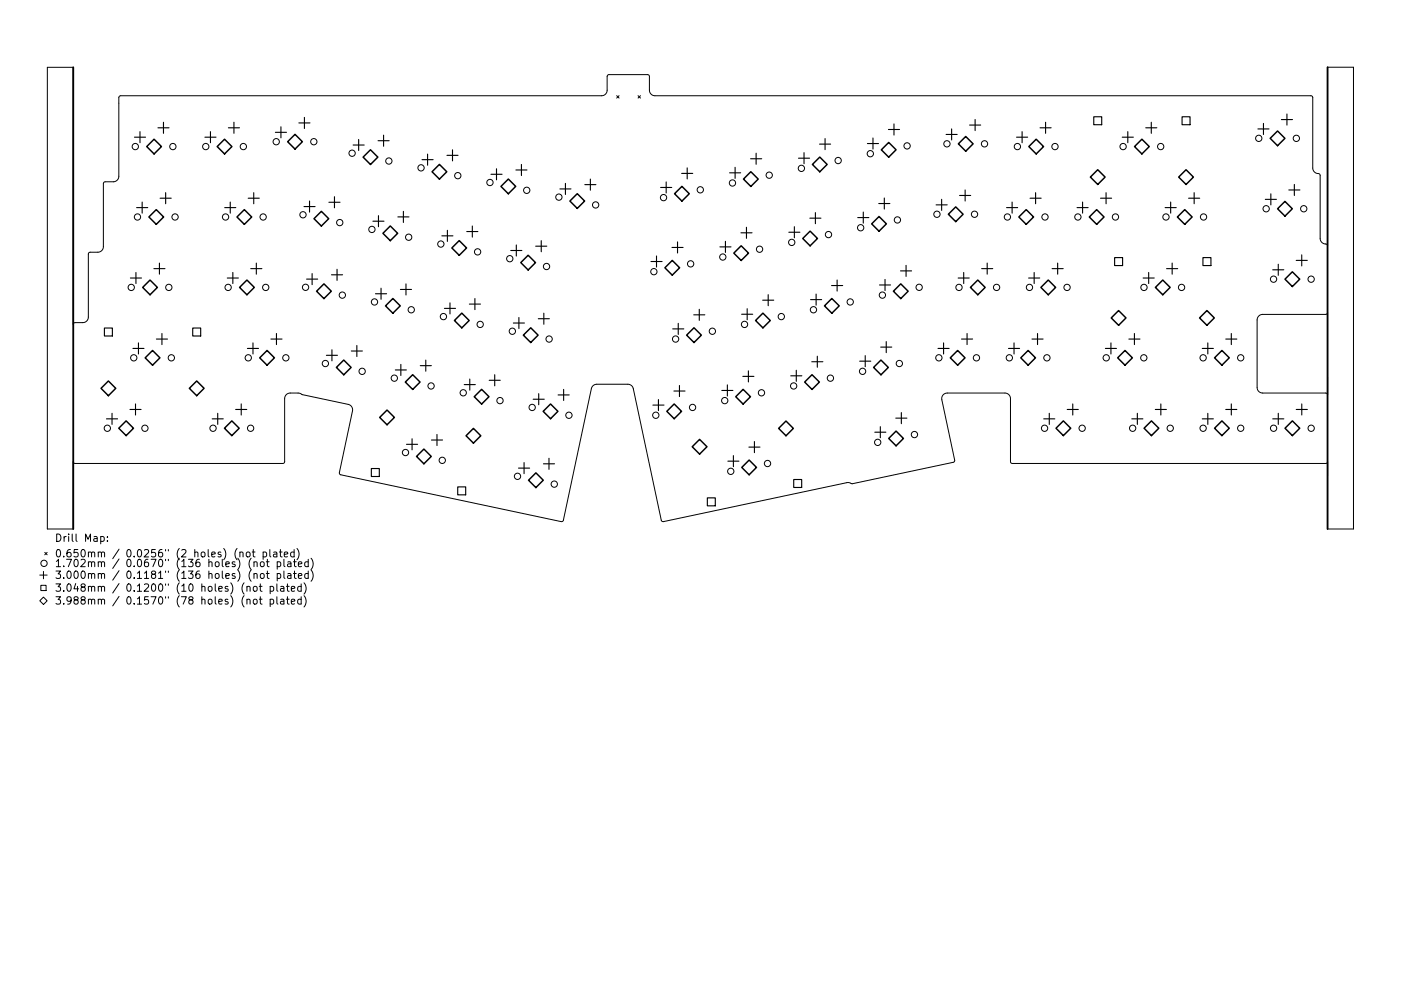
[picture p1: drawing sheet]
<svg xmlns="http://www.w3.org/2000/svg" width="297mm" height="210mm" viewBox="0 0 297 210" stroke-linecap="round" stroke-linejoin="round" font-family="sans-serif">
<defs><g id="words">
<g font-size="2.2">
<text x="11.6" y="114.9">Drill Map:</text>
<text x="11.6" y="118.2">0.650mm / 0.0256&quot; (2 holes) (not plated)</text>
<text x="11.6" y="120.3">1.702mm / 0.0670&quot; (136 holes) (not plated)</text>
<text x="11.6" y="122.8">3.000mm / 0.1181&quot; (136 holes) (not plated)</text>
<text x="11.6" y="125.5">3.048mm / 0.1200&quot; (10 holes) (not plated)</text>
<text x="11.6" y="128.2">3.988mm / 0.1570&quot; (78 holes) (not plated)</text>
</g>
</g></defs>
<g fill="none" stroke="#000" stroke-width=".21">
<path d="M10 14.3h5.5v54.5l.4-.3h1.7a1.18 1.18 0 0 0 1.1-1.2v-13.5l.4-.3h1.7a1.18 1.18 0 0 0 1.1-1.2v-13.4l.3-.3h1.9a1.18 1.18 0 0 0 1.1-1.2v-16.7l.3-.4h102a1.18 1.18 0 0 0 1.2-1.2v-2.9l.4-.4 8.3 .1 .3 .3v2.9a1.18 1.18 0 0 0 1.2 1.2h139.1l.3 .4v14.9a1.6 1.6 0 0 0 1.5 1.4l.1 13.7a1.84 1.84 0 0 0 1.5 1.2l.1 .3v-37.9h5.5v97.9h-5.5v-14.3l-.1 .3-.3 .1h-66.6l-.3-.4v-13.3a1.18 1.18 0 0 0-1.1-1.2h-12.4a1.18 1.18 0 0 0-1 1.4l2.7 12.8-.2 .5-21.5 4.5-1.1-.2-39 8.3-.4-.3-5.9-27.9a1.18 1.18 0 0 0-1.2-1h-6.7l-.5 .2-.4 .5-6.1 28.2-.3 .3-46.9-10-.2-.4 2.7-13.1a1.18 1.18 0 0 0-.9-1.4l-9.7-2.1-.7-.3h-1.9a1.18 1.18 0 0 0-1.1 1.2v13.3l-.2 .4h-44.3l-.3-.1-.1-.3v14.3h-5.5zM130.7 20.3l.6 .5M131.3 20.3l-.6 .5M135.3 20.3l.5 .5M135.8 20.3l-.5 .5M266.9 67l.8-.3h13.4l.4-.4v17.5l-.1-.3-.3-.1h-13.4a1.18 1.18 0 0 1-1.2-1.2v-14.3zM9.5 117.2l.5 .5M10 117.2l-.5 .5M21.4 113.9l.4-.1 .3 .3-.1 .7h-.6M22.8 114.7v.2M22.8 113.9v.1M50.9 117.3l.2-.2 .4 .1v1"/>
<path d="M52.4 117.2l.3-.1 .3 .3v.5l-.3 .3-.3-.1-.2-.2zM53.5 117.1h.6M53.7 116.6v1.3l.4 .3M53.8 119.3l.3-.1 .3 .1 .1 .9M53.8 119.2v1M55.3 119.3l.2-.1 .4 .1 .1 .6-.1 .3h-.4l-.2-.1zM55.8 117.2l.4-.1 .3 .3-.1 .7h-.6M55.8 117.1v1.6M56.5 119.2h.6M56.7 118.7v1.3l.4 .2M57.2 116.6v1.3l.2 .3M58 117.2h.6l.1 1"/>
<path d="M58.7 117.5l-.5 .1-.2 .2 .2 .4 .5-.1M58.8 119.3l.4-.1 .3 .3-.1 .7h-.6M58.8 119.2v1.6M59.2 117.1h.6M59.5 116.6v1.3l.3 .3M60.2 118.7v1.3l.2 .2M60.3 117.6l.7-.1-.1-.3-.4-.1-.2 .2v.8h.6M61 119.3h.6l.1 .9M61.7 119.6h-.5l-.3 .3 .3 .3h.5M62.2 119.2h.6M62.4 117.2l-.5-.1-.3 .3 .2 .7h.6M62.4 116.6v1.6"/>
<path d="M62.4 118.7v1.3l.4 .2M63 116.4a1.8 1.8 0 0 1 0 2.4M63.3 119.7l.7-.1-.1-.3-.4-.1-.2 .2v.8h.6M65.4 119.3l-.5-.1-.3 .3 .2 .7h.6M65.4 118.7v1.5M65.9 118.4a1.8 1.8 0 0 1 0 2.4M8.4 127.5l.8-.8 .8 .8-.8 .7zM8.4 122h1.6M8.7 124.2h1.1v1.1h-1.1zM9.2 121.2v1.6M52.4 124.6l.2-.2 .4 .1v.9M52.4 127.3l.2-.2 .4 .1v1"/>
<path d="M53.8 127.3l.2-.2 .4 .2 .1 .6-.1 .2-.4 .1-.2-.2zM53.8 121.8l.3-.1 .3 .1 .1 .9M53.8 124.5l.4-.1 .3 .3v.5l-.3 .2h-.4l-.1-.2zM53.8 121.7v1M55 124.4h.6M55 127.1h.6M55.2 123.9v1.3l.4 .2M55.2 126.6v1.4l.4 .2M55.3 121.8l.4-.1 .3 .3v.4l-.3 .3-.4-.1-.1-.2zM56.5 121.7h.6M56.7 121.2v1.3l.4 .2M57.3 124.5l.4-.1 .3 .3-.1 .7h-.6"/>
<path d="M57.3 127.2l.4-.1 .3 .3-.1 .7h-.6M57.3 124.4v1.6M57.3 127.1v1.6M58.7 123.9v1.3l.2 .2M58.7 126.6v1.4l.2 .2M58.8 121.8l.4-.1 .3 .3-.1 .6h-.6M58.8 121.7v1.5M59.5 124.5h.6l.1 .9M59.5 127.2h.6l.1 1M60.2 121.2v1.3l.2 .2M60.2 124.8l-.5 .1-.2 .2 .2 .3h.5M60.2 127.5l-.5 .1-.2 .2 .2 .4 .5-.1"/>
<path d="M60.7 124.4h.6M60.7 127.1h.6M60.9 123.9v1.3l.4 .2M60.9 126.6v1.4l.4 .2M61 121.8h.6l.1 .9M61.7 122.1h-.5l-.3 .3 .3 .3 .5-.1M61.8 124.9l.7-.1-.1-.3-.4-.1-.2 .2v.8h.6M61.8 127.7l.7-.2-.1-.3-.4-.1-.2 .3v.7h.6M62.2 121.7h.6M62.4 121.2v1.3l.4 .2M63.3 122.2l.7-.1-.1-.3-.4-.1-.2 .2v.7h.6M63.9 124.5l-.5-.1-.3 .3 .2 .7h.6"/>
<path d="M63.9 127.2l-.5-.1-.3 .3 .2 .7h.6M63.9 123.9v1.5M63.9 126.6v1.6M64.5 123.7a1.8 1.8 0 0 1 0 2.3M64.5 126.4a1.8 1.8 0 0 1 0 2.4M65.4 121.8l-.5-.1-.3 .3 .2 .6h.6M65.4 121.2v1.5M65.9 120.9a1.8 1.8 0 0 1 0 2.4"/>
<circle cx="28.7" cy="31.1" r=".67"/>
<circle cx="36.7" cy="31.1" r=".67"/>
<circle cx="43.6" cy="31.1" r=".67"/>
<circle cx="51.6" cy="31.1" r=".67"/>
<circle cx="58.6" cy="30.1" r=".67"/>
<circle cx="66.5" cy="30.1" r=".67"/>
<circle cx="74.7" cy="32.5" r=".67"/>
<circle cx="82.4" cy="34.2" r=".67"/>
<circle cx="89.3" cy="35.6" r=".67"/>
<circle cx="97.1" cy="37.3" r=".67"/>
<circle cx="103.9" cy="38.7" r=".67"/>
<circle cx="155.3" cy="38.8" r=".67"/>
<circle cx="163.1" cy="37.2" r=".67"/>
<circle cx="169.9" cy="35.7" r=".67"/>
<circle cx="177.7" cy="34.1" r=".67"/>
<circle cx="184.5" cy="32.6" r=".67"/>
<circle cx="192.3" cy="31" r=".67"/>
<circle cx="200.8" cy="30.5" r=".67"/>
<circle cx="208.7" cy="30.5" r=".67"/>
<circle cx="215.7" cy="31.1" r=".67"/>
<circle cx="223.7" cy="31.1" r=".67"/>
<circle cx="238.1" cy="31.1" r=".67"/>
<circle cx="246.1" cy="31.1" r=".67"/>
<circle cx="266.9" cy="29.4" r=".67"/>
<circle cx="274.9" cy="29.4" r=".67"/>
<circle cx="29.1" cy="46" r=".67"/>
<circle cx="37.1" cy="46" r=".67"/>
<circle cx="47.8" cy="46" r=".67"/>
<circle cx="55.8" cy="46" r=".67"/>
<circle cx="64.2" cy="45.6" r=".67"/>
<circle cx="72" cy="47.2" r=".67"/>
<circle cx="78.9" cy="48.7" r=".67"/>
<circle cx="86.6" cy="50.3" r=".67"/>
<circle cx="93.5" cy="51.8" r=".67"/>
<circle cx="101.3" cy="53.4" r=".67"/>
<circle cx="108.1" cy="54.9" r=".67"/>
<circle cx="111.7" cy="40.4" r=".67"/>
<circle cx="115.9" cy="56.5" r=".67"/>
<circle cx="118.5" cy="41.8" r=".67"/>
<circle cx="126.3" cy="43.5" r=".67"/>
<circle cx="138.6" cy="57.6" r=".67"/>
<circle cx="140.7" cy="41.9" r=".67"/>
<circle cx="146.4" cy="56" r=".67"/>
<circle cx="148.5" cy="40.3" r=".67"/>
<circle cx="153.2" cy="54.5" r=".67"/>
<circle cx="161" cy="52.9" r=".67"/>
<circle cx="167.9" cy="51.4" r=".67"/>
<circle cx="175.7" cy="49.8" r=".67"/>
<circle cx="182.5" cy="48.3" r=".67"/>
<circle cx="190.3" cy="46.7" r=".67"/>
<circle cx="198.7" cy="45.5" r=".67"/>
<circle cx="206.6" cy="45.5" r=".67"/>
<circle cx="213.6" cy="46" r=".67"/>
<circle cx="221.6" cy="46" r=".67"/>
<circle cx="228.5" cy="46" r=".67"/>
<circle cx="236.5" cy="46" r=".67"/>
<circle cx="247.2" cy="46" r=".67"/>
<circle cx="255.2" cy="46" r=".67"/>
<circle cx="268.4" cy="44.3" r=".67"/>
<circle cx="270" cy="59.2" r=".67"/>
<circle cx="276.4" cy="44.3" r=".67"/>
<circle cx="278" cy="59.2" r=".67"/>
<circle cx="27.8" cy="61" r=".67"/>
<circle cx="28.4" cy="75.9" r=".67"/>
<circle cx="35.8" cy="61" r=".67"/>
<circle cx="36.3" cy="75.9" r=".67"/>
<circle cx="48.4" cy="61" r=".67"/>
<circle cx="52.6" cy="75.9" r=".67"/>
<circle cx="56.3" cy="61" r=".67"/>
<circle cx="60.6" cy="75.9" r=".67"/>
<circle cx="64.8" cy="61" r=".67"/>
<circle cx="69" cy="77.1" r=".67"/>
<circle cx="72.6" cy="62.6" r=".67"/>
<circle cx="76.8" cy="78.8" r=".67"/>
<circle cx="79.4" cy="64.1" r=".67"/>
<circle cx="87.2" cy="65.7" r=".67"/>
<circle cx="94" cy="67.2" r=".67"/>
<circle cx="101.8" cy="68.8" r=".67"/>
<circle cx="108.6" cy="70.3" r=".67"/>
<circle cx="116.4" cy="71.9" r=".67"/>
<circle cx="143.2" cy="71.9" r=".67"/>
<circle cx="151" cy="70.3" r=".67"/>
<circle cx="157.9" cy="68.8" r=".67"/>
<circle cx="165.7" cy="67.2" r=".67"/>
<circle cx="172.5" cy="65.7" r=".67"/>
<circle cx="180.3" cy="64.1" r=".67"/>
<circle cx="182.9" cy="78.8" r=".67"/>
<circle cx="187.1" cy="62.6" r=".67"/>
<circle cx="190.7" cy="77.1" r=".67"/>
<circle cx="194.9" cy="61" r=".67"/>
<circle cx="199.1" cy="75.9" r=".67"/>
<circle cx="203.3" cy="61" r=".67"/>
<circle cx="207" cy="75.9" r=".67"/>
<circle cx="211.3" cy="61" r=".67"/>
<circle cx="214" cy="75.9" r=".67"/>
<circle cx="218.3" cy="61" r=".67"/>
<circle cx="222" cy="75.9" r=".67"/>
<circle cx="226.2" cy="61" r=".67"/>
<circle cx="234.5" cy="75.9" r=".67"/>
<circle cx="242.5" cy="75.9" r=".67"/>
<circle cx="242.5" cy="61" r=".67"/>
<circle cx="250.5" cy="61" r=".67"/>
<circle cx="255.1" cy="75.9" r=".67"/>
<circle cx="263.1" cy="75.9" r=".67"/>
<circle cx="22.8" cy="90.9" r=".67"/>
<circle cx="30.7" cy="90.9" r=".67"/>
<circle cx="45.2" cy="90.9" r=".67"/>
<circle cx="53.1" cy="90.9" r=".67"/>
<circle cx="83.6" cy="80.2" r=".67"/>
<circle cx="86" cy="96" r=".67"/>
<circle cx="91.4" cy="81.9" r=".67"/>
<circle cx="93.8" cy="97.7" r=".67"/>
<circle cx="98.2" cy="83.3" r=".67"/>
<circle cx="106" cy="85" r=".67"/>
<circle cx="112.8" cy="86.4" r=".67"/>
<circle cx="120.6" cy="88.1" r=".67"/>
<circle cx="139" cy="88.1" r=".67"/>
<circle cx="146.8" cy="86.4" r=".67"/>
<circle cx="153.7" cy="85" r=".67"/>
<circle cx="154.9" cy="100" r=".67"/>
<circle cx="161.4" cy="83.3" r=".67"/>
<circle cx="162.7" cy="98.3" r=".67"/>
<circle cx="168.3" cy="81.9" r=".67"/>
<circle cx="176.1" cy="80.2" r=".67"/>
<circle cx="186.1" cy="93.9" r=".67"/>
<circle cx="193.9" cy="92.2" r=".67"/>
<circle cx="221.5" cy="90.9" r=".67"/>
<circle cx="229.4" cy="90.9" r=".67"/>
<circle cx="240.1" cy="90.9" r=".67"/>
<circle cx="248.1" cy="90.9" r=".67"/>
<circle cx="255.1" cy="90.9" r=".67"/>
<circle cx="263.1" cy="90.9" r=".67"/>
<circle cx="270" cy="90.9" r=".67"/>
<circle cx="278" cy="90.9" r=".67"/>
<circle cx="9.3" cy="119.5" r=".67"/>
<circle cx="109.7" cy="101.1" r=".67"/>
<circle cx="117.5" cy="102.7" r=".67"/>
</g>
<path d="M15.5 14.3v97.9M281.5 14.3v97.9" fill="none" stroke="#000" stroke-width=".39"/>
<g fill="none" stroke="#000" stroke-width=".24">
<path d="M28.5 29.1h2.4M29.7 27.9v2.4M33.5 27.1h2.3M34.7 25.9v2.4M43.4 29.1h2.4M44.6 27.9v2.4M48.4 27.1h2.4M49.6 25.9v2.4M58.4 28.1h2.3M59.6 26.9v2.4M63.4 26.1h2.3M64.5 24.9v2.4"/>
<path d="M74.9 30.8h2.3M76 29.6v2.3M80.2 29.9h2.3M81.3 28.7v2.3M89.5 33.9h2.3M90.7 32.7v2.3M94.8 33h2.3M95.9 31.8v2.3M104.1 37h2.3M105.3 35.8v2.4M109.4 36.1h2.3M110.6 34.9v2.3"/>
<path d="M119.9 38.9v2.4M124 39.2h2.3M125.2 38v2.3M140.1 39.8h2.3M141.2 38.6v2.4M144.5 36.8h2.4M145.7 35.6v2.4M154.7 36.7h2.3M155.9 35.5v2.3M159.1 33.7h2.4M160.3 32.5v2.4M169.3 33.6h2.3"/>
<path d="M170.5 32.4v2.3M173.8 30.6h2.3M174.9 29.4v2.4M183.9 30.5h2.4M185.1 29.3v2.3M188.4 27.5h2.3M189.5 26.3v2.3M200.6 28.5h2.3M201.8 27.3v2.4M205.6 26.5h2.3M206.7 25.4v2.3M215.5 29.1h2.4"/>
<path d="M216.7 27.9v2.4M220.5 27.1h2.4M221.7 25.9v2.4M231.9 24.8h1.7v1.7h-1.7zM237.9 29.1h2.4M239.1 27.9v2.4M242.9 27.1h2.4M244.1 25.9v2.4M250.6 24.8h1.7v1.7h-1.7zM266.7 27.4h2.4M267.9 26.2v2.3M271.7 25.4h2.3"/>
<path d="M272.9 24.2v2.3M274.4 39.1v2.4M27.6 59h2.4M28.8 57.8v2.4M29 44h2.3M30.1 42.9v2.3M32.6 57h2.4M33.8 55.8v2.4M33.9 42.1h2.4M35.1 40.9v2.3M47.6 44h2.4M48.2 59h2.3"/>
<path d="M48.8 42.9v2.3M49.4 57.8v2.4M52.6 42.1h2.4M53.2 57h2.3M53.8 40.9v2.3M54.3 55.8v2.4M64.5 43.8h2.3M65 59.2h2.4M65.6 42.7v2.3M66.2 58v2.4M69.7 42.9h2.4M70.3 58.3h2.3"/>
<path d="M70.9 41.7v2.4M71.5 57.1v2.4M79.1 46.9h2.3M80.2 45.8v2.3M84.4 46h2.3M85.5 44.8v2.4M93.7 50h2.3M94.9 48.9v2.3M99 49.1h2.3M100.1 48v2.3M108.3 53.1h2.3M109.5 52v2.3"/>
<path d="M113.6 52.2h2.3M114.8 51.1v2.3M118.7 40.1h2.4M138 55.5h2.4M139.2 54.3v2.4M142.5 52.5h2.3M143.7 51.3v2.4M152.6 52.4h2.4M153.8 51.2v2.4M157.1 49.4h2.3M158.3 48.2v2.4M167.2 49.3h2.4"/>
<path d="M168.4 48.1v2.3M171.7 46.3h2.4M172.9 45.1v2.4M177.5 59.4v2.4M181.9 46.2h2.3M183 45v2.3M186.3 43.2h2.4M187.5 42v2.4M187.6 59.3v2.3M190.9 57.5h2.4M192.1 56.3v2.4M198.5 43.5h2.3"/>
<path d="M199.6 42.3v2.3M203.1 59h2.4M203.5 41.5h2.3M204.3 57.8v2.4M204.6 40.3v2.3M208.1 57h2.4M209.3 55.8v2.4M213.4 44h2.4M214.6 42.9v2.3M218.1 59h2.3M218.4 42.1h2.3M219.3 57.8v2.4"/>
<path d="M219.6 40.9v2.3M223.1 57h2.3M224.2 55.8v2.4M228.4 44h2.3M229.5 42.9v2.3M233.3 42.1h2.4M234.5 40.9v2.3M236.3 54.7h1.7v1.6h-1.7zM242.4 59h2.3M243.5 57.8v2.4M247 44h2.4M247.3 57h2.4"/>
<path d="M248.2 42.9v2.3M248.5 55.8v2.4M252 42.1h2.4M253.2 40.9v2.3M255 54.7h1.7v1.6h-1.7zM268.3 42.3h2.3M269.4 41.1v2.4M269.8 57.2h2.4M271 56.1v2.3M273.3 40.3h2.3M274.8 55.2h2.4M276 54.1v2.3"/>
<path d="M22.1 69.6h1.7v1.7h-1.7zM28.2 73.9h2.3M29.4 72.8v2.3M33.2 71.9h2.3M34.3 70.8v2.3M40.9 69.6h1.7v1.7h-1.7zM52.5 73.9h2.3M53.6 72.8v2.3M57.4 71.9h2.4M58.6 70.8v2.3M69.2 75.4h2.4M70.4 74.2v2.4"/>
<path d="M74.5 74.5h2.3M75.7 73.3v2.3M79.6 62.3h2.4M80.8 61.1v2.4M83.8 78.5h2.4M84.9 61.4h2.4M85 77.3v2.4M86.1 60.2v2.4M89.1 77.6h2.4M90.3 76.4v2.4M94.2 65.4h2.4M95.4 64.3v2.3"/>
<path d="M99.5 64.5h2.4M100.7 63.3v2.4M104.9 79.5v2.4M108.8 68.5h2.4M110 67.4v2.3M114.1 67.6h2.4M115.3 66.4v2.4M142.6 69.8h2.4M143.8 68.6v2.4M147.1 66.8h2.3M148.3 65.6v2.4M157.2 66.7h2.4"/>
<path d="M157.5 79.9h2.3M158.4 65.5v2.3M158.7 78.7v2.3M161.7 63.7h2.3M162.9 62.5v2.4M167.7 79.7h2.3M168.8 78.6v2.3M171.9 63.6h2.3M172.1 76.7h2.4M173 62.4v2.3M173.3 75.6v2.3M176.3 60.6h2.4"/>
<path d="M182.3 76.6h2.3M183.4 75.5v2.3M186.5 60.5h2.3M186.7 73.6h2.4M187.9 72.5v2.3M198.9 73.9h2.3M200.1 72.8v2.3M203.9 71.9h2.3M205 70.8v2.3M213.8 73.9h2.4M215 72.8v2.3M218.8 71.9h2.4"/>
<path d="M220 70.8v2.3M234.4 73.9h2.3M235.5 72.8v2.3M239.3 71.9h2.4M240.5 70.8v2.3M254.9 73.9h2.4M256.1 72.8v2.3M259.9 71.9h2.3M261.1 70.8v2.3M22.6 88.9h2.3M23.8 87.7v2.3M27.6 86.9h2.3"/>
<path d="M28.7 85.7v2.4M45 88.9h2.3M46.2 87.7v2.3M50 86.9h2.3M51.1 85.7v2.4M78.7 99.4h1.7v1.7h-1.7zM86.2 94.3h2.3M87.4 93.1v2.3M91.5 93.4h2.3M92.6 92.2v2.3M98.4 81.6h2.4M99.6 80.4v2.4"/>
<path d="M103.7 80.7h2.4M109.9 99.3h2.4M111.1 98.1v2.4M113 84.7h2.4M114.2 83.5v2.4M115.2 98.4h2.4M116.4 97.2v2.4M118.3 83.8h2.4M119.5 82.6v2.4M138.4 85.9h2.4M139.6 84.8v2.3M142.9 83h2.3"/>
<path d="M144.1 81.8v2.3M153 82.8h2.4M154.2 81.7v2.3M154.3 97.8h2.4M155.5 96.7v2.3M158.8 94.9h2.3M160 93.7v2.3M185.5 91.7h2.3M186.6 90.5v2.4M189.9 88.7h2.4M191.1 87.5v2.4M221.3 88.9h2.3"/>
<path d="M222.5 87.7v2.3M226.3 86.9h2.3M227.4 85.7v2.4M240 88.9h2.3M241.1 87.7v2.3M244.9 86.9h2.4M246.1 85.7v2.4M254.9 88.9h2.4M256.1 87.7v2.3M259.9 86.9h2.3M261.1 85.7v2.4M269.8 88.9h2.4"/>
<path d="M271 87.7v2.3M274.8 86.9h2.4M276 85.7v2.4M97 103.3h1.7v1.7h-1.7zM150 105.6h1.7v1.7h-1.7zM168.3 101.7h1.7v1.7h-1.7z"/>
</g>
<g fill="none" stroke="#000" stroke-width=".31">
<path d="M32.7 29.5l1.5 1.6-1.5 1.6-1.6-1.6zM46 31.1l1.6-1.6 1.6 1.6-1.6 1.6zM62.5 28.5l1.6 1.6-1.6 1.5-1.5-1.5zM77 33.3l1.5-1.5 1.6 1.5-1.6 1.6zM91.6 36.4l1.6-1.5 1.5 1.5-1.5 1.6zM106.2 39.5l1.6-1.5 1.5 1.5-1.5 1.6zM144.6 39.5l1.5 1.6-1.5 1.6-1.6-1.6zM157.6 38l1.6-1.6 1.6 1.6-1.6 1.6zM173.8 33.3l1.6 1.6-1.6 1.6-1.6-1.6zM186.9 31.8l1.5-1.6 1.6 1.6-1.6 1.5zM203.2 30.5l1.6-1.5 1.5 1.5-1.5 1.6zM218.1 31.1l1.6-1.6 1.6 1.6-1.6 1.6z"/>
<path d="M231.2 37.6l1.5-1.6 1.6 1.6-1.6 1.5zM240.5 31.1l1.6-1.6 1.6 1.6-1.6 1.6zM249.9 37.6l1.6-1.6 1.5 1.6-1.5 1.5zM269.3 29.4l1.6-1.6 1.5 1.6-1.5 1.5zM33.1 44.5l1.6 1.5-1.6 1.6-1.5-1.6zM50.2 46l1.6-1.5 1.6 1.5-1.6 1.6zM66.6 46.4l1.5-1.6 1.6 1.6-1.6 1.6zM81.2 49.5l1.6-1.6 1.5 1.6-1.5 1.6zM95.8 52.6l1.6-1.6 1.5 1.6-1.5 1.6zM112 54.2l1.5 1.5-1.5 1.6-1.6-1.6zM120.8 42.7l1.6-1.6 1.6 1.6-1.6 1.5zM141 56.8l1.5-1.6 1.6 1.6-1.6 1.6z"/>
<path d="M155.6 53.7l1.5-1.6 1.6 1.6-1.6 1.6zM170.2 50.6l1.6-1.6 1.5 1.6-1.5 1.6zM184.8 47.5l1.6-1.6 1.5 1.6-1.5 1.6zM201.1 45.5l1.5-1.6 1.6 1.6-1.6 1.5zM217.6 44.5l1.5 1.5-1.5 1.6-1.6-1.6zM231 46l1.5-1.5 1.6 1.5-1.6 1.6zM251.2 44.5l1.6 1.5-1.6 1.6-1.6-1.6zM270.9 44.3l1.5-1.6 1.6 1.6-1.6 1.6zM274 57.7l1.6 1.5-1.6 1.6-1.6-1.6zM30.2 61l1.6-1.6 1.6 1.6-1.6 1.5zM32.3 74.4l1.6 1.5-1.6 1.6-1.5-1.6zM50.8 61l1.6-1.6 1.5 1.6-1.5 1.5z"/>
<path d="M56.6 74.4l1.6 1.5-1.6 1.6-1.5-1.6zM68.7 60.2l1.5 1.6-1.5 1.6-1.6-1.6zM71.3 78l1.6-1.6 1.5 1.6-1.5 1.5zM81.7 64.9l1.6-1.6 1.6 1.6-1.6 1.6zM87.5 79.5l1.6 1.6-1.6 1.5-1.6-1.5zM96.3 68l1.6-1.6 1.6 1.6-1.6 1.6zM111 71.1l1.5-1.6 1.6 1.6-1.6 1.6zM147.1 69.5l1.6 1.6-1.6 1.6-1.5-1.6zM161.8 66.4l1.5 1.6-1.5 1.6-1.6-1.6zM172.2 79.5l1.5 1.6-1.5 1.5-1.6-1.5zM174.8 64.9l1.6-1.6 1.5 1.6-1.5 1.6zM185.2 78l1.6-1.6 1.5 1.6-1.5 1.5z"/>
<path d="M191 60.2l1.5 1.6-1.5 1.6-1.6-1.6zM201.5 75.9l1.5-1.5 1.6 1.5-1.6 1.6zM205.7 61l1.6-1.6 1.6 1.6-1.6 1.5zM216.4 75.9l1.6-1.5 1.5 1.5-1.5 1.6zM220.7 61l1.6-1.6 1.5 1.6-1.5 1.5zM235.6 67.5l1.6-1.6 1.5 1.6-1.5 1.5zM238.5 74.4l1.6 1.5-1.6 1.6-1.5-1.6zM245 61l1.5-1.6 1.6 1.6-1.6 1.5zM254.3 67.5l1.6-1.6 1.6 1.6-1.6 1.5zM257.5 75.9l1.6-1.5 1.5 1.5-1.5 1.6zM21.4 82.4l1.6-1.6 1.5 1.6-1.5 1.6zM25.2 90.9l1.5-1.6 1.6 1.6-1.6 1.5z"/>
<path d="M40.1 82.4l1.6-1.6 1.6 1.6-1.6 1.6zM47.6 90.9l1.6-1.6 1.5 1.6-1.5 1.5zM80.5 88.6l1.6-1.6 1.5 1.6-1.5 1.5zM89.9 95.3l1.5 1.5-1.5 1.6-1.6-1.6zM100.4 90.9l1.5 1.6-1.5 1.5-1.6-1.5zM100.5 84.2l1.6-1.6 1.6 1.6-1.6 1.5zM115.2 87.3l1.5-1.6 1.6 1.6-1.6 1.5zM142.9 85.7l1.6 1.6-1.6 1.5-1.5-1.5zM148.3 93.2l1.6 1.6-1.6 1.5-1.5-1.5zM156 84.2l1.6-1.6 1.5 1.6-1.5 1.5zM157.3 99.2l1.5-1.6 1.6 1.6-1.6 1.5zM165.1 90.9l1.5-1.6 1.6 1.6-1.6 1.6z"/>
<path d="M190 91.5l1.5 1.5-1.5 1.6-1.6-1.6zM225.5 89.3l1.5 1.6-1.5 1.5-1.6-1.5zM242.6 90.9l1.5-1.6 1.6 1.6-1.6 1.5zM257.5 90.9l1.6-1.6 1.5 1.6-1.5 1.5zM272.4 90.9l1.6-1.6 1.6 1.6-1.6 1.5zM113.6 100.3l1.6 1.6-1.6 1.6-1.5-1.6z"/>
</g>
<use href="#words"/>
</svg>
